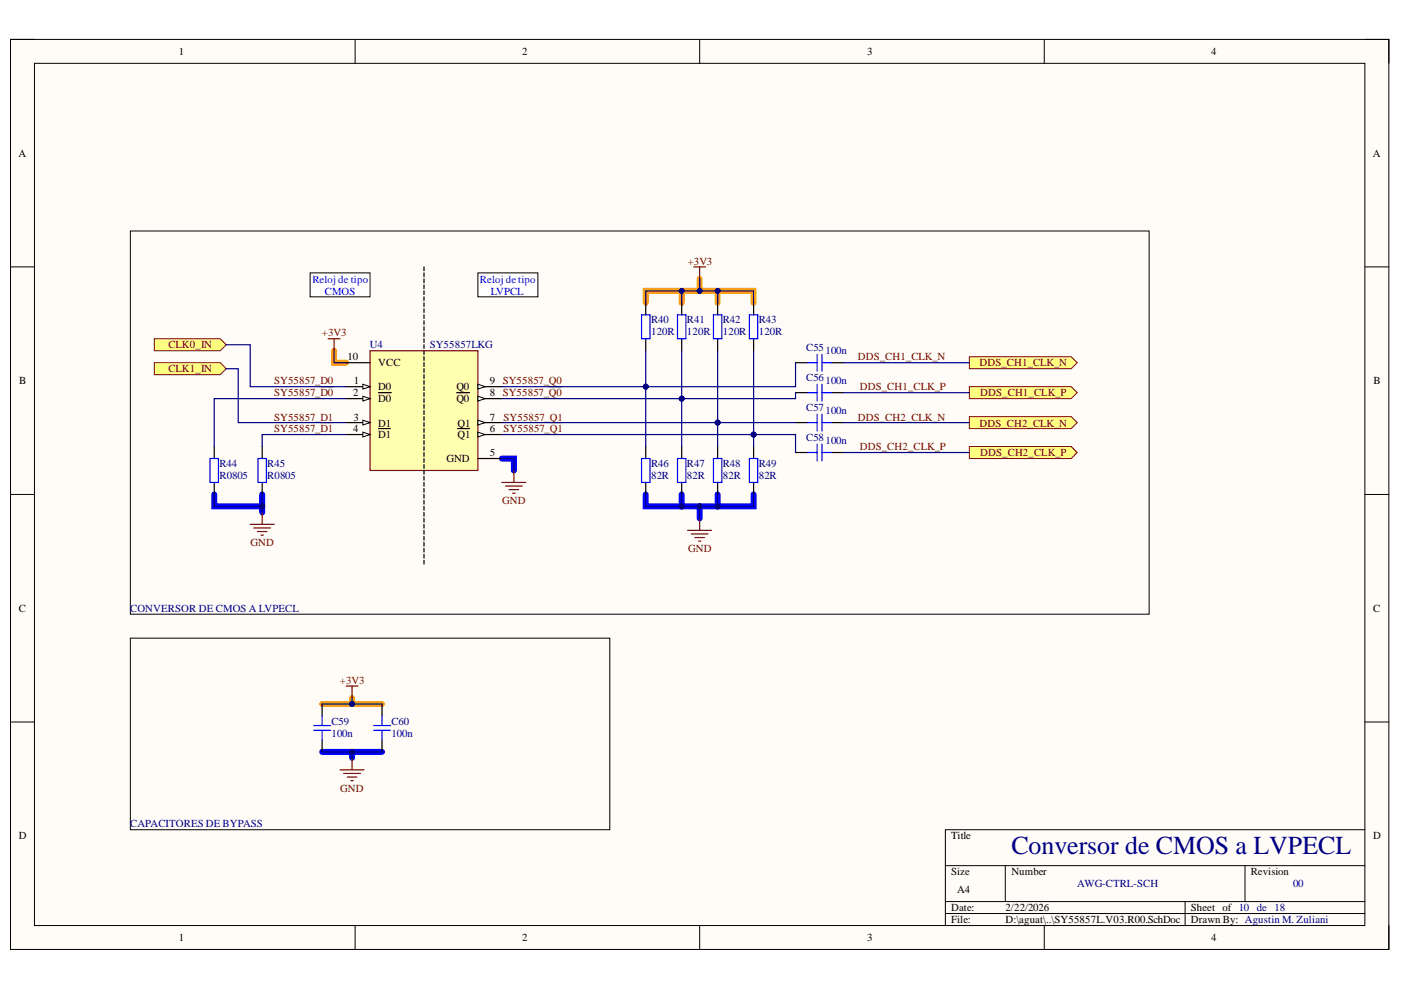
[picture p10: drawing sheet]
<svg xmlns="http://www.w3.org/2000/svg" width="297mm" height="210mm" viewBox="0 0 297 210" stroke-linecap="round" stroke-linejoin="round" font-family="sans-serif">
<defs><g id="words">
<text font-size="5.5" fill="#000080" x="214.4" y="181.1">Conversor de CMOS a LVPECL</text>
<g font-size="2.3">
<text x="37.9" y="11.7">1</text>
<text x="110.7" y="11.7">2</text>
<text x="183.9" y="11.7">3</text>
<text x="256.8" y="11.7">4</text>
<text x="3.9" y="33.3">A</text>
<text x="291.1" y="33.3">A</text>
<text x="73.7" y="76.4">10</text>
<text x="80.2" y="77.7">VCC</text>
<text x="4.1" y="81.5">B</text>
<text x="75" y="81.5">1</text>
<text x="80.2" y="82.7">D0</text>
<text x="96.8" y="82.7">Q0</text>
<text x="103.9" y="81.5">9 SY55857_Q0</text>
<text x="291.2" y="81.5">B</text>
<text x="74.9" y="84">2</text>
<text x="74.9" y="89.2">3</text>
<text x="80.2" y="85.3">D0</text>
<text x="96.8" y="85.3">Q0</text>
<text x="103.9" y="84">8 SY55857_Q0</text>
<text x="103.9" y="89.2">7</text>
<text x="74.9" y="91.7">4</text>
<text x="80.2" y="93">D1</text>
<text x="80.2" y="90.4">D1</text>
<text x="97" y="93">Q1</text>
<text x="97" y="90.4">Q1</text>
<text x="103.9" y="91.7">6</text>
<text x="94.7" y="98">GND</text>
<text x="103.9" y="96.8">5</text>
<text x="4" y="129.7">C</text>
<text x="291.1" y="129.7">C</text>
<text x="4" y="178">D</text>
<text x="201.7" y="178">Title</text>
<text x="291.1" y="178">D</text>
<text x="201.7" y="185.6">Size</text>
<text x="214.4" y="185.6">Number</text>
<text x="265.2" y="185.6">Revision</text>
<text x="202.9" y="189.4">A4</text>
<text x="201.7" y="193.2">Date:</text>
<text x="201.7" y="195.7">File:</text>
<text x="213.2" y="193.2">2/22/2026</text>
<text x="213.2" y="195.7">D:\aguat\..\SY55857L.V03.R00.SchDoc</text>
<text x="252.5" y="193.2">Sheet of 10 de</text>
<text x="252.5" y="195.7">Drawn By: Agustin M. Zuliani</text>
<text x="37.9" y="199.5">1</text>
<text x="110.7" y="199.5">2</text>
<text x="183.9" y="199.5">3</text>
<text x="256.8" y="199.5">4</text>
</g>
<g font-size="2.3" fill="#00f">
<text x="66.2" y="59.9">Relojde tipo</text>
<text x="101.8" y="59.9">Relojde tipo</text>
<text x="68.9" y="62.5">CMOS</text>
<text x="104" y="62.5">LVPCL</text>
</g>
<g font-size="2.3" fill="#800000">
<text x="145.8" y="56.1">+3V3</text>
<text x="68.3" y="71.3">+3V3</text>
<text x="35.7" y="73.9">CLK0_IN</text>
<text x="181.9" y="76.4">DDS_CH1_CLK_N</text>
<text x="207.7" y="77.7">DDS_CH1_CLK_N</text>
<text x="35.7" y="78.9">CLK1_IN</text>
<text x="58.1" y="81.5">SY55857_D0</text>
<text x="182.3" y="82.7">DDS_CH1_CLK_P</text>
<text x="58.1" y="89.2">SY55857_D1</text>
<text x="58.1" y="84">SY55857_D0</text>
<text x="106.7" y="89.2">SY55857_Q1</text>
<text x="181.9" y="89.2">DDS_CH2_CLK_N</text>
<text x="207.8" y="84">DDS_CH1_CLK_P</text>
<text x="58.1" y="91.7">SY55857_D1</text>
<text x="106.7" y="91.7">SY55857_Q1</text>
<text x="182.3" y="95.5">DDS_CH2_CLK_P</text>
<text x="207.7" y="90.4">DDS_CH2_CLK_N</text>
<text x="207.8" y="96.8">DDS_CH2_CLK_P</text>
<text x="106.5" y="106.9">GND</text>
<text x="53.1" y="115.8">GND</text>
<text x="145.9" y="117.1">GND</text>
<text x="72.1" y="144.9">+3V3</text>
<text x="72.2" y="167.8">GND</text>
</g>
<g font-size="2.3" fill="#000080">
<text x="138" y="68.5">R40</text>
<text x="138" y="71.1">120R</text>
<text x="145.7" y="68.5">R41</text>
<text x="145.7" y="71.1">120R</text>
<text x="153.3" y="68.5">R42</text>
<text x="153.3" y="71.1">120R</text>
<text x="160.9" y="68.5">R43</text>
<text x="160.9" y="71.1">120R</text>
<text x="78.4" y="73.9">U4</text>
<text x="91.1" y="73.9">SY55857LKG</text>
<text x="170.9" y="74.4">C55</text>
<text x="175" y="75.1">100n</text>
<text x="170.9" y="80.7">C56</text>
<text x="175" y="81.5">100n</text>
<text x="170.9" y="87">C57</text>
<text x="175" y="87.8">100n</text>
<text x="170.9" y="93.5">C58</text>
<text x="175" y="94.2">100n</text>
<text x="46.5" y="99">R44</text>
<text x="46.5" y="101.6">R0805</text>
<text x="56.7" y="99">R45</text>
<text x="56.7" y="101.6">R0805</text>
<text x="138" y="99">R46</text>
<text x="138" y="101.6">82R</text>
<text x="145.7" y="99">R47</text>
<text x="145.7" y="101.6">82R</text>
<text x="153.3" y="99">R48</text>
<text x="153.3" y="101.6">82R</text>
<text x="160.9" y="99">R49</text>
<text x="160.9" y="101.6">82R</text>
<text x="27.6" y="129.7">CONVERSOR DE CMOS A LVPECL</text>
<text x="70.3" y="153.6">C59</text>
<text x="83" y="153.6">C60</text>
<text x="70.3" y="156.2">100n</text>
<text x="83" y="156.2">100n</text>
<text x="27.6" y="175.4">CAPACITORES DE BYPASS</text>
<text x="228.4" y="188.1">AWG-CTRL-SCH</text>
<text x="274.1" y="188.1">00</text>
<text x="270.3" y="193.2">18</text>
</g>
</g></defs>
<path d="M2.2 8.4h292.3v192.9h-292.3z" fill-rule="evenodd" fill="#fffcf8"/>
<path d="M2.2 8.4h292.3v192.9h-292.3z" fill="none" stroke="#000" stroke-width=".21"/>
<path d="M7.3 13.4h282.1v182.8h-282.1z" fill-rule="evenodd" fill="#fffcf8"/>
<g fill="none" stroke="#000" stroke-width=".21">
<path d="M2.2 8.4h5.1M7.3 13.4h282.1v182.8h-282.1zM75.3 8.4v5M148.3 8.4v5M221.4 8.4v5M289.4 8.4h5.1v5M2.2 56.6h5.1M289.4 56.6h5.1M2.2 104.8h5.1M289.4 104.8h5.1M2.2 153.1h5.1M289.4 153.1h5.1"/>
<path d="M289.4 175.9h-89v20.3M75.3 196.2v5.1M148.3 196.2v5.1M200.4 183.5h89M200.4 191.2h89M200.4 193.7h89M213.1 183.5v7.7M221.4 196.2v5.1M251.3 191.2v5M264 183.5v7.7M294.5 196.2v5.1"/>
</g>
<path d="M148.3 59.1v2.6M70.8 74.4v2.5h2.6M136.9 64.2v-2.5h22.9v2.5M144.5 61.7v2.5M152.2 61.7v2.5M68.3 149.3h12.7M74.6 148v1.3" fill="none" stroke="#f90" stroke-width="1.3"/>
<path d="M106.4 97.2h2.6v2.6M45.4 104.8v2.6h10.2M55.6 104.8v3.8M136.9 104.8v2.6h22.9v-2.6M144.5 104.8v2.6M148.3 107.4v2.5M152.2 104.8v2.6M68.3 159.4h12.7M74.6 159.4v1.3" fill="none" stroke="#00f" stroke-width="1.3"/>
<path d="M78.5 74.4h22.8v25.4h-22.8z" fill-rule="evenodd" fill="#ffffb0"/>
<path d="M78.5 74.4h22.8v25.4h-22.8z" fill="none" stroke="#800000" stroke-width=".25"/>
<path d="M73.4 84.5h5.1" fill="none" stroke="#000" stroke-width=".25"/>
<path d="M76.9 84l1.6 .5-1.6 .5z" fill="#f8fcff"/>
<path d="M76.9 84l1.6 .5-1.6 .5z" fill="none" stroke="#000" stroke-width=".21"/>
<path d="M73.4 92.1h5.1M80.2 83.3h2.8" fill="none" stroke="#000" stroke-width=".25"/>
<path d="M76.9 91.6l1.6 .5-1.6 .5z" fill="#f8fcff"/>
<path d="M76.9 91.6l1.6 .5-1.6 .5z" fill="none" stroke="#000" stroke-width=".21"/>
<path d="M73.4 82h5.1M80.2 90.9h2.6" fill="none" stroke="#000" stroke-width=".25"/>
<path d="M76.9 81.5l1.6 .5-1.6 .5z" fill="#f8fcff"/>
<path d="M76.9 81.5l1.6 .5-1.6 .5z" fill="none" stroke="#000" stroke-width=".21"/>
<path d="M73.4 89.6h5.1" fill="none" stroke="#000" stroke-width=".25"/>
<path d="M76.9 89.1l1.6 .5-1.6 .5z" fill="#f8fcff"/>
<path d="M76.9 89.1l1.6 .5-1.6 .5z" fill="none" stroke="#000" stroke-width=".21"/>
<path d="M73.4 76.9h5.1M101.3 84.5h5.1" fill="none" stroke="#000" stroke-width=".25"/>
<path d="M101.3 84l1.6 .5-1.6 .5z" fill="#f8fcff"/>
<path d="M101.3 84l1.6 .5-1.6 .5z" fill="none" stroke="#000" stroke-width=".21"/>
<path d="M96.8 83.3h2.8M101.3 92.1h5.1" fill="none" stroke="#000" stroke-width=".25"/>
<path d="M101.3 91.6l1.6 .5-1.6 .5z" fill="#f8fcff"/>
<path d="M101.3 91.6l1.6 .5-1.6 .5z" fill="none" stroke="#000" stroke-width=".21"/>
<path d="M97 90.9h2.6M101.3 97.2h5.1M101.3 82h5.1" fill="none" stroke="#000" stroke-width=".25"/>
<path d="M101.3 81.5l1.6 .5-1.6 .5z" fill="#f8fcff"/>
<path d="M101.3 81.5l1.6 .5-1.6 .5z" fill="none" stroke="#000" stroke-width=".21"/>
<path d="M101.3 89.6h5.1" fill="none" stroke="#000" stroke-width=".25"/>
<path d="M101.3 89.1l1.6 .5-1.6 .5z" fill="#f8fcff"/>
<path d="M101.3 89.1l1.6 .5-1.6 .5z" fill="none" stroke="#000" stroke-width=".21"/>
<g fill="none" stroke="#800000" stroke-width=".25">
<path d="M147.1 56.6h2.5M148.3 56.6v2.5M69.6 71.8h2.5M70.8 71.8v2.6M67.9 89.6h2.6M67.9 82h2.8M109 99.8v2.5M116.4 82h2.7M116.6 89.6h2.5M53 111.2h5.1M53.8 111.9h3.6M54.6 112.7h2"/>
<path d="M55.3 113.5h.5M55.6 108.6v2.6M106.4 102.3h5.1M107.2 103.1h3.5M107.9 103.8h2.1M108.7 104.6h.5M145.8 112.4h5.1M146.6 113.2h3.5M147.3 114h2.1M148.1 114.7h.5M148.3 109.9v2.5M73.4 145.5h2.5"/>
<path d="M74.6 145.5v2.5M72.1 163.2h5.1M72.9 164h3.5M73.6 164.8h2.1M74.4 165.5h.5M74.6 160.7v2.5"/>
</g>
<g fill="none" stroke="#000" stroke-width=".25">
<path d="M136.9 64.2v2.5M136.9 71.8v2.6M144.5 64.2v2.5M144.5 71.8v2.6M152.2 64.2v2.5M152.2 71.8v2.6M159.8 64.2v2.5M159.8 71.8v2.6M168.7 76.9h2.5M176.3 76.9h2.5M45.4 94.7v2.5M55.6 94.7v2.5"/>
<path d="M136.9 94.7v2.5M144.5 94.7v2.5M152.2 94.7v2.5M159.8 94.7v2.5M168.7 83.3h2.5M168.7 89.6h2.5M168.7 95.9h2.5M176.3 83.3h2.5M176.3 89.6h2.5M176.3 95.9h2.5M45.4 102.3v2.5M55.6 102.3v2.5"/>
<path d="M136.9 102.3v2.5M144.5 102.3v2.5M152.2 102.3v2.5M159.8 102.3v2.5M68.3 149.3v2.5M68.3 156.9v2.5M81 149.3v2.5M81 156.9v2.5"/>
</g>
<g fill="none" stroke="#00f" stroke-width=".25">
<path d="M136 66.7h1.8v5.1h-1.8zM143.6 66.7h1.8v5.1h-1.8zM151.3 66.7h1.7v5.1h-1.7zM158.9 66.7h1.8v5.1h-1.8zM171.2 76.9h2M173.2 75.1v3.6M174.3 75.1v3.6M174.3 76.9h2M44.5 97.2h1.8v5.1h-1.8zM54.7 97.2h1.8v5.1h-1.8zM136 97.2h1.8v5.1h-1.8zM143.6 97.2h1.8v5.1h-1.8z"/>
<path d="M151.3 97.2h1.7v5.1h-1.7zM158.9 97.2h1.8v5.1h-1.8zM171.2 83.3h2M171.2 89.6h2M171.2 95.9h2M173.2 81.5v3.5M173.2 87.8v3.6M173.2 94.2v3.5M174.3 81.5v3.5M174.3 87.8v3.6M174.3 94.2v3.5M174.3 83.3h2"/>
<path d="M174.3 89.6h2M174.3 95.9h2M66.5 154.8h3.6M66.5 153.8h3.6M68.3 151.8v2M68.3 154.8v2.1M79.2 154.8h3.6M79.2 153.8h3.6M81 151.8v2M81 154.8v2.1"/>
</g>
<path d="M205.5 75.6h21.6l1.3 1.3-1.3 1.3h-21.6z" fill-rule="evenodd" fill="#ffff80"/>
<path d="M205.5 75.6h21.6l1.3 1.3-1.3 1.3h-21.6z" fill="none" stroke="#800000" stroke-width=".21"/>
<path d="M205.5 82h21.6l1.3 1.3-1.3 1.2h-21.6z" fill-rule="evenodd" fill="#ffff80"/>
<path d="M205.5 82h21.6l1.3 1.3-1.3 1.2h-21.6z" fill="none" stroke="#800000" stroke-width=".21"/>
<path d="M205.5 94.7h21.6l1.3 1.2-1.3 1.3h-21.6z" fill-rule="evenodd" fill="#ffff80"/>
<path d="M205.5 94.7h21.6l1.3 1.2-1.3 1.3h-21.6z" fill="none" stroke="#800000" stroke-width=".21"/>
<path d="M205.5 88.3h21.6l1.3 1.3-1.3 1.3h-21.6z" fill-rule="evenodd" fill="#ffff80"/>
<path d="M205.5 88.3h21.6l1.3 1.3-1.3 1.3h-21.6z" fill="none" stroke="#800000" stroke-width=".21"/>
<path d="M27.6 49h216v81.2h-216zM27.6 135.3h101.7v40.6h-101.7z" fill="none" stroke="#000" stroke-width=".21"/>
<path d="M32.7 71.8h14l1.3 1.3-1.3 1.3h-14z" fill-rule="evenodd" fill="#ffff80"/>
<path d="M32.7 71.8h14l1.3 1.3-1.3 1.3h-14z" fill="none" stroke="#800000" stroke-width=".21"/>
<path d="M32.7 76.9h14l1.3 1.3-1.3 1.2h-14z" fill-rule="evenodd" fill="#ffff80"/>
<path d="M32.7 76.9h14l1.3 1.3-1.3 1.2h-14z" fill="none" stroke="#800000" stroke-width=".21"/>
<g fill="none" stroke="#000" stroke-width=".25">
<path d="M89.9 56.6v.8M89.9 57.9v.8M89.9 59.1v.8M89.9 60.4v.8M89.9 61.7v.8M89.9 62.9v.8M89.9 64.2v.8M89.9 65.5v.8M89.9 66.7v.8M89.9 68v.8M89.9 69.3v.8M89.9 70.6v.8"/>
<path d="M89.9 71.8v.8M89.9 73.1v.8M89.9 74.4v.8M89.9 75.6v.8M89.9 76.9v.8M89.9 78.2v.8M89.9 79.4v.8M89.9 80.7v.8M89.9 82v.8M89.9 83.3v.7M89.9 84.5v.8M89.9 85.8v.8"/>
<path d="M89.9 87.1v.8M89.9 88.3v.8M89.9 89.6v.8M89.9 90.9v.8M89.9 92.1v.8M89.9 93.4v.8M89.9 94.7v.8M89.9 95.9v.8M89.9 97.2v.8M89.9 98.5v.8M89.9 99.8v.7M89.9 101v.8"/>
<path d="M89.9 102.3v.8M89.9 103.6v.8M89.9 104.8v.8M89.9 106.1v.8M89.9 107.4v.8M89.9 108.6v.8M89.9 109.9v.8M89.9 111.2v.8M89.9 112.4v.8M89.9 113.7v.8M89.9 115v.8M89.9 116.3v.8"/>
<path d="M89.9 117.5v.8M89.9 118.8v.8"/>
</g>
<path d="M65.8 57.9h12.7v5h-12.7z" fill-rule="evenodd" fill="#fff"/>
<path d="M65.8 57.9h12.7v5h-12.7z" fill="none" stroke="#000" stroke-width=".21"/>
<path d="M101.3 57.9h12.7v5h-12.7z" fill-rule="evenodd" fill="#fff"/>
<path d="M101.3 57.9h12.7v5h-12.7z" fill="none" stroke="#000" stroke-width=".21"/>
<path d="M70.8 74.4v2.5h2.6M73.4 92.1h-17.8v2.6M73.4 84.5h-28v10.2M106.4 97.2h2.6v2.6M55.6 104.8v3.8" fill="none" stroke="#000080" stroke-width=".25"/>
<circle cx="55.6" cy="107.4" r=".51" fill="#000080"/>
<circle cx="55.6" cy="107.4" r=".51" fill="none" stroke="#000080" stroke-width=".21"/>
<path d="M45.4 104.8v2.6h10.2" fill="none" stroke="#000080" stroke-width=".25"/>
<circle cx="55.6" cy="107.4" r=".51" fill="#000080"/>
<circle cx="55.6" cy="107.4" r=".51" fill="none" stroke="#000080" stroke-width=".21"/>
<path d="M74.6 159.4v1.3" fill="none" stroke="#000080" stroke-width=".25"/>
<circle cx="74.6" cy="159.4" r=".51" fill="#000080"/>
<circle cx="74.6" cy="159.4" r=".51" fill="none" stroke="#000080" stroke-width=".21"/>
<path d="M74.6 148v1.3" fill="none" stroke="#000080" stroke-width=".25"/>
<circle cx="74.6" cy="149.3" r=".51" fill="#000080"/>
<circle cx="74.6" cy="149.3" r=".51" fill="none" stroke="#000080" stroke-width=".21"/>
<path d="M136.9 74.4v7.6h-30.5" fill="none" stroke="#000080" stroke-width=".25"/>
<circle cx="136.9" cy="82" r=".51" fill="#000080"/>
<circle cx="136.9" cy="82" r=".51" fill="none" stroke="#000080" stroke-width=".21"/>
<path d="M144.5 74.4v10.1h-38.1" fill="none" stroke="#000080" stroke-width=".25"/>
<circle cx="144.5" cy="84.5" r=".51" fill="#000080"/>
<circle cx="144.5" cy="84.5" r=".51" fill="none" stroke="#000080" stroke-width=".21"/>
<path d="M152.2 74.4v15.2h-45.8" fill="none" stroke="#000080" stroke-width=".25"/>
<circle cx="152.2" cy="89.6" r=".51" fill="#000080"/>
<circle cx="152.2" cy="89.6" r=".51" fill="none" stroke="#000080" stroke-width=".21"/>
<path d="M159.8 74.4v17.7h-53.4" fill="none" stroke="#000080" stroke-width=".25"/>
<circle cx="159.8" cy="92.1" r=".51" fill="#000080"/>
<circle cx="159.8" cy="92.1" r=".51" fill="none" stroke="#000080" stroke-width=".21"/>
<path d="M136.9 82v12.7" fill="none" stroke="#000080" stroke-width=".25"/>
<circle cx="136.9" cy="82" r=".51" fill="#000080"/>
<circle cx="136.9" cy="82" r=".51" fill="none" stroke="#000080" stroke-width=".21"/>
<path d="M144.5 84.5v10.2" fill="none" stroke="#000080" stroke-width=".25"/>
<circle cx="144.5" cy="84.5" r=".51" fill="#000080"/>
<circle cx="144.5" cy="84.5" r=".51" fill="none" stroke="#000080" stroke-width=".21"/>
<path d="M152.2 89.6v5.1" fill="none" stroke="#000080" stroke-width=".25"/>
<circle cx="152.2" cy="89.6" r=".51" fill="#000080"/>
<circle cx="152.2" cy="89.6" r=".51" fill="none" stroke="#000080" stroke-width=".21"/>
<path d="M159.8 92.1v2.6" fill="none" stroke="#000080" stroke-width=".25"/>
<circle cx="159.8" cy="92.1" r=".51" fill="#000080"/>
<circle cx="159.8" cy="92.1" r=".51" fill="none" stroke="#000080" stroke-width=".21"/>
<path d="M144.5 104.8v2.6" fill="none" stroke="#000080" stroke-width=".25"/>
<circle cx="144.5" cy="107.4" r=".51" fill="#000080"/>
<circle cx="144.5" cy="107.4" r=".51" fill="none" stroke="#000080" stroke-width=".21"/>
<path d="M152.2 104.8v2.6" fill="none" stroke="#000080" stroke-width=".25"/>
<circle cx="152.2" cy="107.4" r=".51" fill="#000080"/>
<circle cx="152.2" cy="107.4" r=".51" fill="none" stroke="#000080" stroke-width=".21"/>
<path d="M136.9 104.8v2.6h22.9v-2.6" fill="none" stroke="#000080" stroke-width=".25"/>
<circle cx="144.5" cy="107.4" r=".51" fill="#000080"/>
<circle cx="144.5" cy="107.4" r=".51" fill="none" stroke="#000080" stroke-width=".21"/>
<circle cx="148.3" cy="107.4" r=".51" fill="#000080"/>
<circle cx="148.3" cy="107.4" r=".51" fill="none" stroke="#000080" stroke-width=".21"/>
<circle cx="152.2" cy="107.4" r=".51" fill="#000080"/>
<circle cx="152.2" cy="107.4" r=".51" fill="none" stroke="#000080" stroke-width=".21"/>
<path d="M148.3 107.4v2.5" fill="none" stroke="#000080" stroke-width=".25"/>
<circle cx="148.3" cy="107.4" r=".51" fill="#000080"/>
<circle cx="148.3" cy="107.4" r=".51" fill="none" stroke="#000080" stroke-width=".21"/>
<path d="M136.9 64.2v-2.5h22.9v2.5" fill="none" stroke="#000080" stroke-width=".25"/>
<circle cx="144.5" cy="61.7" r=".51" fill="#000080"/>
<circle cx="144.5" cy="61.7" r=".51" fill="none" stroke="#000080" stroke-width=".21"/>
<circle cx="148.3" cy="61.7" r=".51" fill="#000080"/>
<circle cx="148.3" cy="61.7" r=".51" fill="none" stroke="#000080" stroke-width=".21"/>
<circle cx="152.2" cy="61.7" r=".51" fill="#000080"/>
<circle cx="152.2" cy="61.7" r=".51" fill="none" stroke="#000080" stroke-width=".21"/>
<path d="M152.2 61.7v2.5" fill="none" stroke="#000080" stroke-width=".25"/>
<circle cx="152.2" cy="61.7" r=".51" fill="#000080"/>
<circle cx="152.2" cy="61.7" r=".51" fill="none" stroke="#000080" stroke-width=".21"/>
<path d="M144.5 61.7v2.5" fill="none" stroke="#000080" stroke-width=".25"/>
<circle cx="144.5" cy="61.7" r=".51" fill="#000080"/>
<circle cx="144.5" cy="61.7" r=".51" fill="none" stroke="#000080" stroke-width=".21"/>
<path d="M148.3 59.1v2.6" fill="none" stroke="#000080" stroke-width=".25"/>
<circle cx="148.3" cy="61.7" r=".51" fill="#000080"/>
<circle cx="148.3" cy="61.7" r=".51" fill="none" stroke="#000080" stroke-width=".21"/>
<path d="M159.8 92.1h8.9v3.8" fill="none" stroke="#000080" stroke-width=".25"/>
<circle cx="159.8" cy="92.1" r=".51" fill="#000080"/>
<circle cx="159.8" cy="92.1" r=".51" fill="none" stroke="#000080" stroke-width=".21"/>
<path d="M152.2 89.6h16.5" fill="none" stroke="#000080" stroke-width=".25"/>
<circle cx="152.2" cy="89.6" r=".51" fill="#000080"/>
<circle cx="152.2" cy="89.6" r=".51" fill="none" stroke="#000080" stroke-width=".21"/>
<path d="M178.8 76.9h26.7M178.8 95.9h26.7M178.8 89.6h26.7M178.8 83.3h26.7M68.3 159.4h12.7" fill="none" stroke="#000080" stroke-width=".25"/>
<circle cx="74.6" cy="159.4" r=".51" fill="#000080"/>
<circle cx="74.6" cy="159.4" r=".51" fill="none" stroke="#000080" stroke-width=".21"/>
<path d="M68.3 149.3h12.7" fill="none" stroke="#000080" stroke-width=".25"/>
<circle cx="74.6" cy="149.3" r=".51" fill="#000080"/>
<circle cx="74.6" cy="149.3" r=".51" fill="none" stroke="#000080" stroke-width=".21"/>
<path d="M48 73.1h5v8.9h20.4M48 78.2h2.5v11.4h22.9M168.7 83.3v1.2h-24.2" fill="none" stroke="#000080" stroke-width=".25"/>
<circle cx="144.5" cy="84.5" r=".51" fill="#000080"/>
<circle cx="144.5" cy="84.5" r=".51" fill="none" stroke="#000080" stroke-width=".21"/>
<path d="M168.7 76.9v5.1h-31.8" fill="none" stroke="#000080" stroke-width=".25"/>
<circle cx="136.9" cy="82" r=".51" fill="#000080"/>
<circle cx="136.9" cy="82" r=".51" fill="none" stroke="#000080" stroke-width=".21"/>
<use href="#words"/>
</svg>
